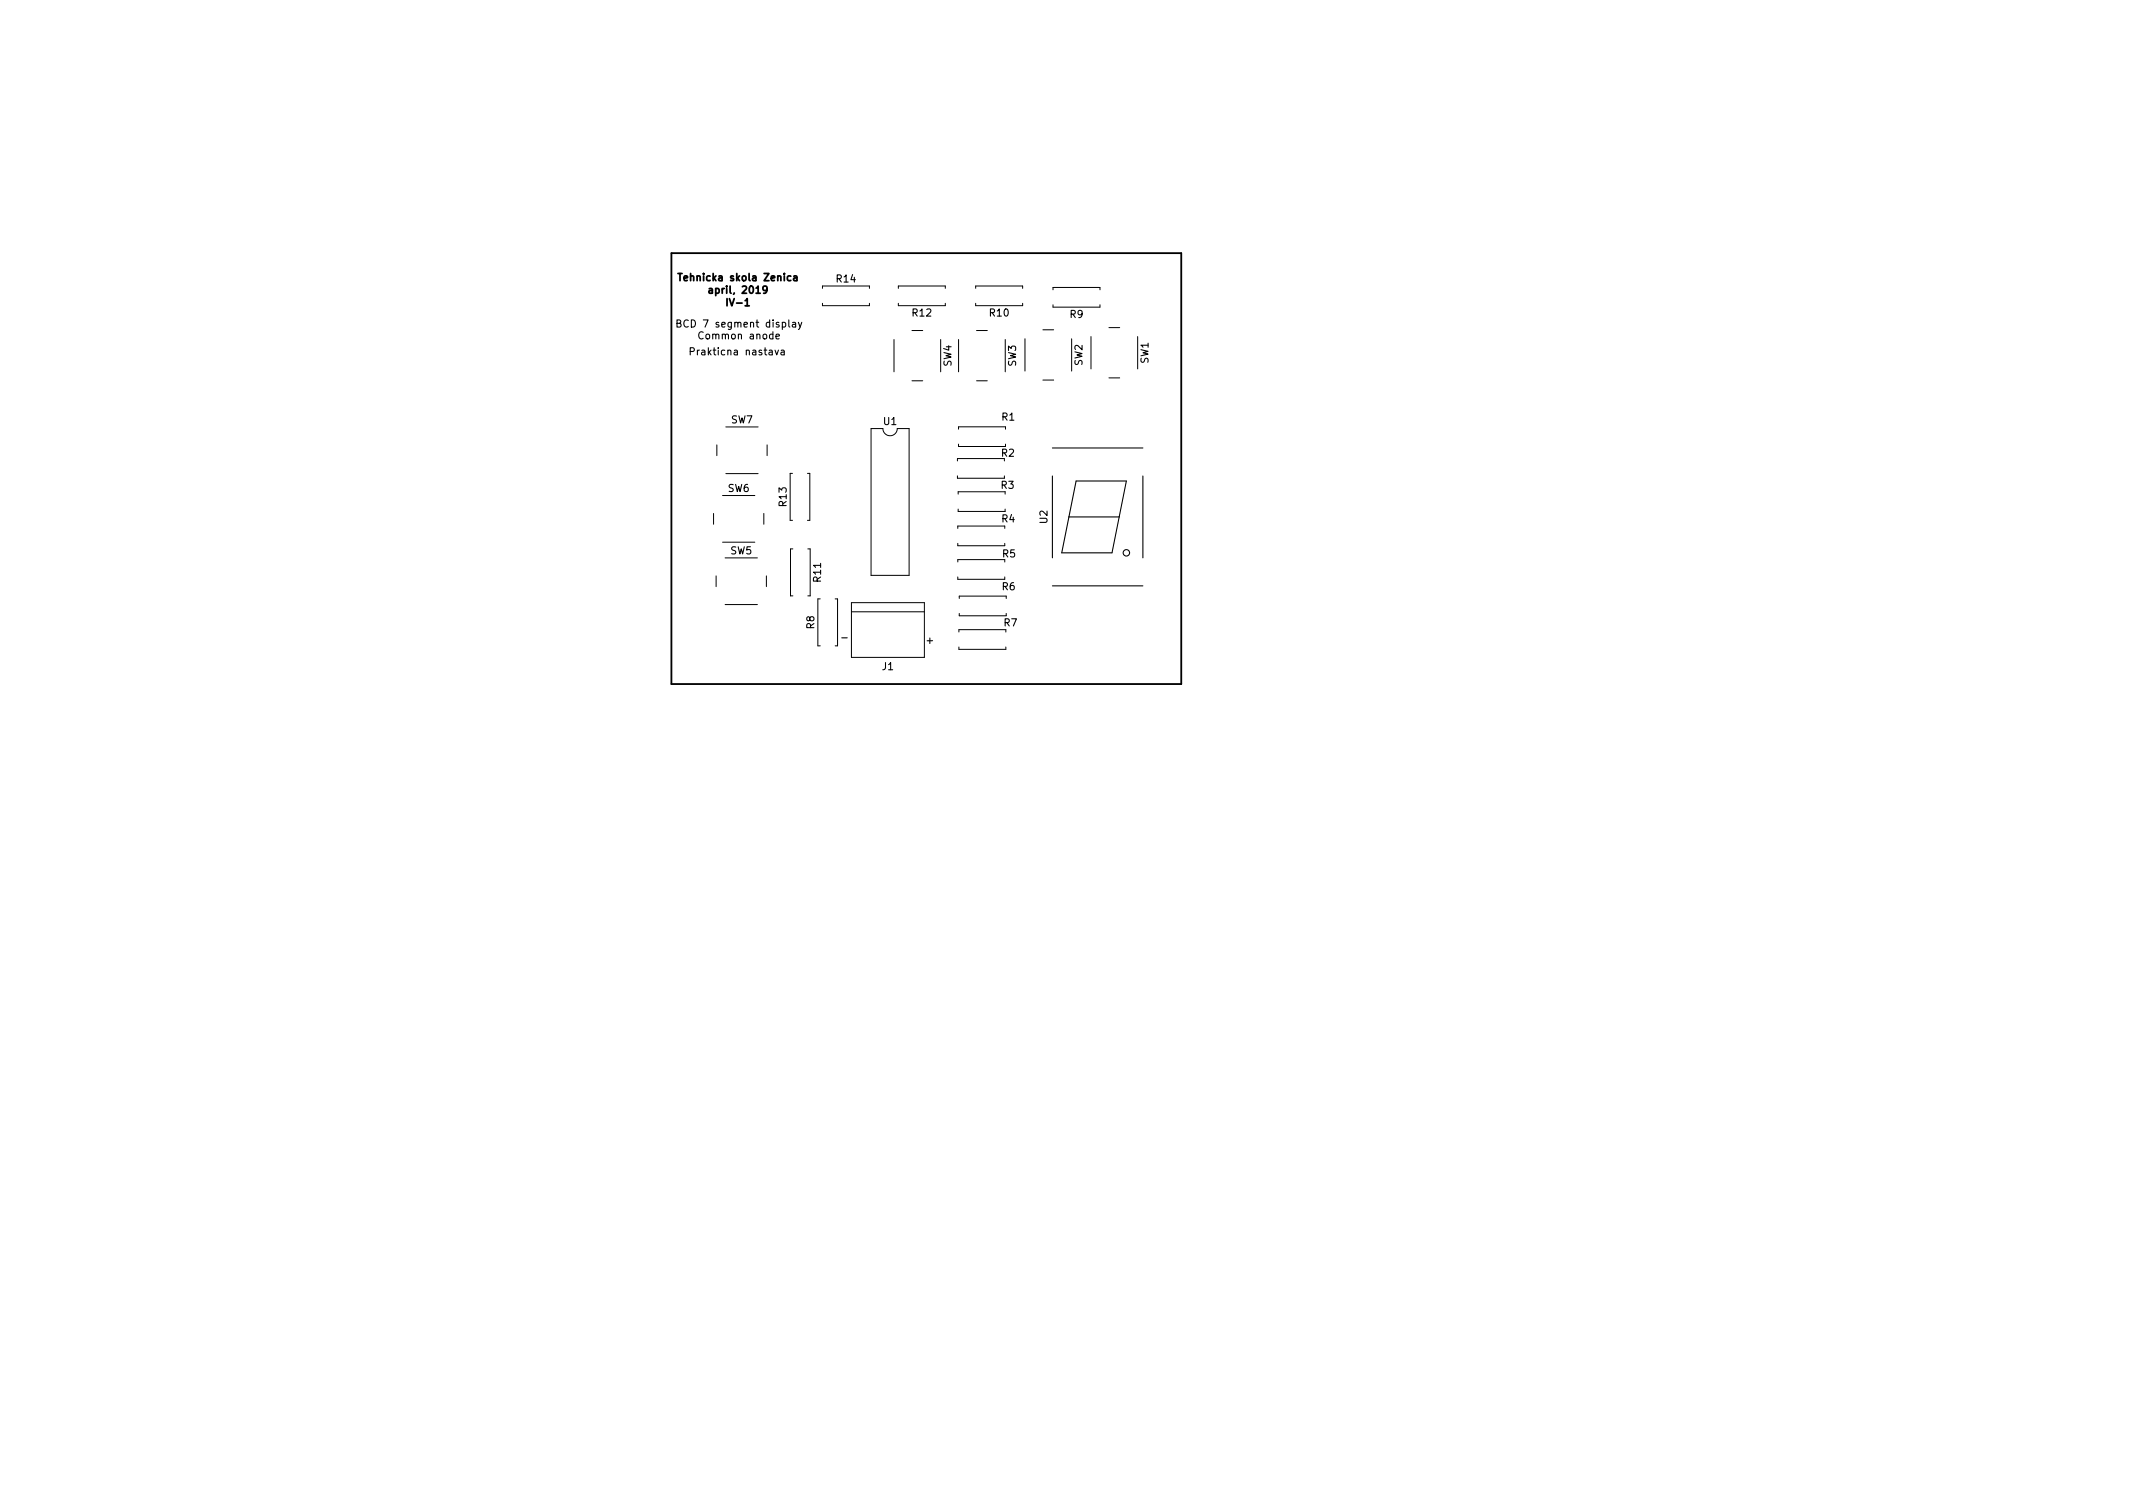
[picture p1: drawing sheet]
<svg xmlns="http://www.w3.org/2000/svg" width="297mm" height="210mm" viewBox="0 0 297 210" stroke-linecap="round" stroke-linejoin="round" font-family="sans-serif">
<defs><g id="words">
<g font-size="1.4">
<text x="95.4" y="39.1">Tehnicka skola Zenica</text>
<text x="99.4" y="40.9">april, 2019</text>
<text x="116.5" y="39.3">R14</text>
<text x="95.2" y="45.6">BCD 7 segment display</text>
<text x="97.7" y="47.2">Common anode</text>
<text x="101.5" y="42.6">IV-1</text>
<text x="127.1" y="44.1">R12</text>
<text x="137.9" y="44.1">R10</text>
<text x="149" y="44.3">R9</text>
<text x="96.7" y="49.5">Prakticna nastava</text>
<text x="132.5" y="51" transform="rotate(-90 132.5 51)">SW4</text>
<text x="141.5" y="51" transform="rotate(-90 141.5 51)">SW3</text>
<text x="150.7" y="50.9" transform="rotate(-90 150.7 50.9)">SW2</text>
<text x="159.9" y="50.6" transform="rotate(-90 159.9 50.6)">SW1</text>
<text x="101.8" y="58.9">SW7</text>
<text x="123.1" y="59.2">U1</text>
<text x="139.5" y="58.6">R1</text>
<text x="139.5" y="63.6">R2</text>
<text x="101.4" y="68.5">SW6</text>
<text x="109.5" y="70.5" transform="rotate(-90 109.5 70.5)">R13</text>
<text x="139.4" y="68.1">R3</text>
<text x="101.7" y="77.2">SW5</text>
<text x="139.5" y="72.7">R4</text>
<text x="139.6" y="77.6">R5</text>
<text x="145.9" y="72.9" transform="rotate(-90 145.9 72.9)">U2</text>
<text x="114.3" y="81" transform="rotate(-90 114.3 81)">R11</text>
<text x="139.6" y="82.2">R6</text>
<text x="113.4" y="87.5" transform="rotate(-90 113.4 87.5)">R8</text>
<text x="117.4" y="89.2">-</text>
<text x="129.1" y="89.6">+</text>
<text x="139.8" y="87.2">R7</text>
<text x="122.9" y="93.3">J1</text>
</g>
</g></defs>
<g fill="none" stroke="#000" stroke-width=".15">
<path d="M94.3 45h.4l.1-.2v-.2l-.5-.1v1h.4l.1-.1v-.2l-.2-.2M96.1 48.9h.5l.1-.1-.1-.3-.5-.1v1M108.8 48.8h.4v.6M109.2 49h-.3l-.2 .2 .2 .2h.3M111.2 44.9l.2 .6M111.7 44.9l-.4 .9-.1 .1M146.6 66.3v11.4M146.6 62.4h12.6M148.9 72h7M149.9 67h7l-2 10h-7zM159.2 66.3v11.4M146.6 81.6h12.6"/>
<circle cx="156.9" cy="77" r=".45"/>
</g>
<path d="M93.5 35.2h71v60h-71zM94.4 38.1h.6M94.7 38.1v1M110.6 38.5h.3l.1 .6M111 38.7h-.4l-.1 .1 .1 .3 .4-.1M98.8 40.2h.3l.1 .6M99.2 40.4l-.3 .1-.2 .1 .2 .2h.3M103.8 42.6h.5M106.8 40.3l-.2 .2-.3-.1-.1-.1 .1-.4 .3-.1 .2 .1a.66 .66 0 0 1-.3 .9h-.2" fill="none" stroke="#000" stroke-width=".25"/>
<g fill="none" stroke="#000" stroke-width=".14">
<path d="M101.1 59.4h4.5M114.5 42.2v.4h6.6v-.4M114.5 40.2v-.4h6.6v.4M121.3 59.7h1.7a1 1 0 0 0 1 1 1 1 0 0 0 1-1h1.6v20.4h-5.3zM124.5 47.3v4.5M125.1 42.2v.4h6.5v-.4M125.1 40.2v-.4h6.5v.4M127 46h1.5M127 53h1.5M131 47.3v4.5M133.5 59.8v-.4h6.5v.4M133.5 47.3v4.5"/>
<path d="M135.9 40.2v-.4h6.5v.4M135.9 42.2v.4h6.5v-.4M136 46h1.5M136 53h1.5M140 47.3v4.5M142.7 47.2v4.5M145.2 52.9h1.5M145.2 45.9h1.5M146.6 40.4v-.4h6.6v.4M146.6 42.4v.4h6.6v-.4M149.2 47.2v4.5M151.9 46.9v4.5"/>
<path d="M154.4 45.6h1.5M154.4 52.6h1.5M158.4 46.9v4.5M99.4 71.5v1.5M99.8 61.9v1.5M100.6 69h4.5M100.6 75.5h4.5M101 77.7h4.5M101.1 65.9h4.5M106.4 71.5v1.5M106.8 61.9v1.5M110.4 65.9h-.4v6.6h.4"/>
<path d="M110.4 76.4h-.3v6.6h.3M112.4 65.9h.4v6.6h-.4M112.5 76.4h.3v6.6h-.3M133.3 64.2v-.3h6.6v.3M133.3 66.3v.3h6.6v-.3M133.4 73.6v-.4h6.5v.4M133.4 75.7v.3h6.5v-.3M133.4 78.3v-.4h6.5v.4M133.4 68.8v-.3h6.6v.3M133.4 70.9v.3h6.6v-.3M133.5 61.8v.4h6.5v-.4M99.7 80.2v1.5"/>
<path d="M101 84.2h4.5M106.7 80.2v1.5M114.2 83.4h-.3v6.5h.3M116.3 83.4h.3v6.5h-.3M118.6 83.9h10.1v7.6h-10.1zM118.6 85.2h10.1M133.4 80.3v.4h6.5v-.4M133.5 88v-.3h6.6v.3M133.5 90.1v.3h6.6v-.3M133.6 83.3v-.3h6.5v.3M133.6 85.4v.3h6.5v-.3"/>
</g>
<use href="#words"/>
</svg>
